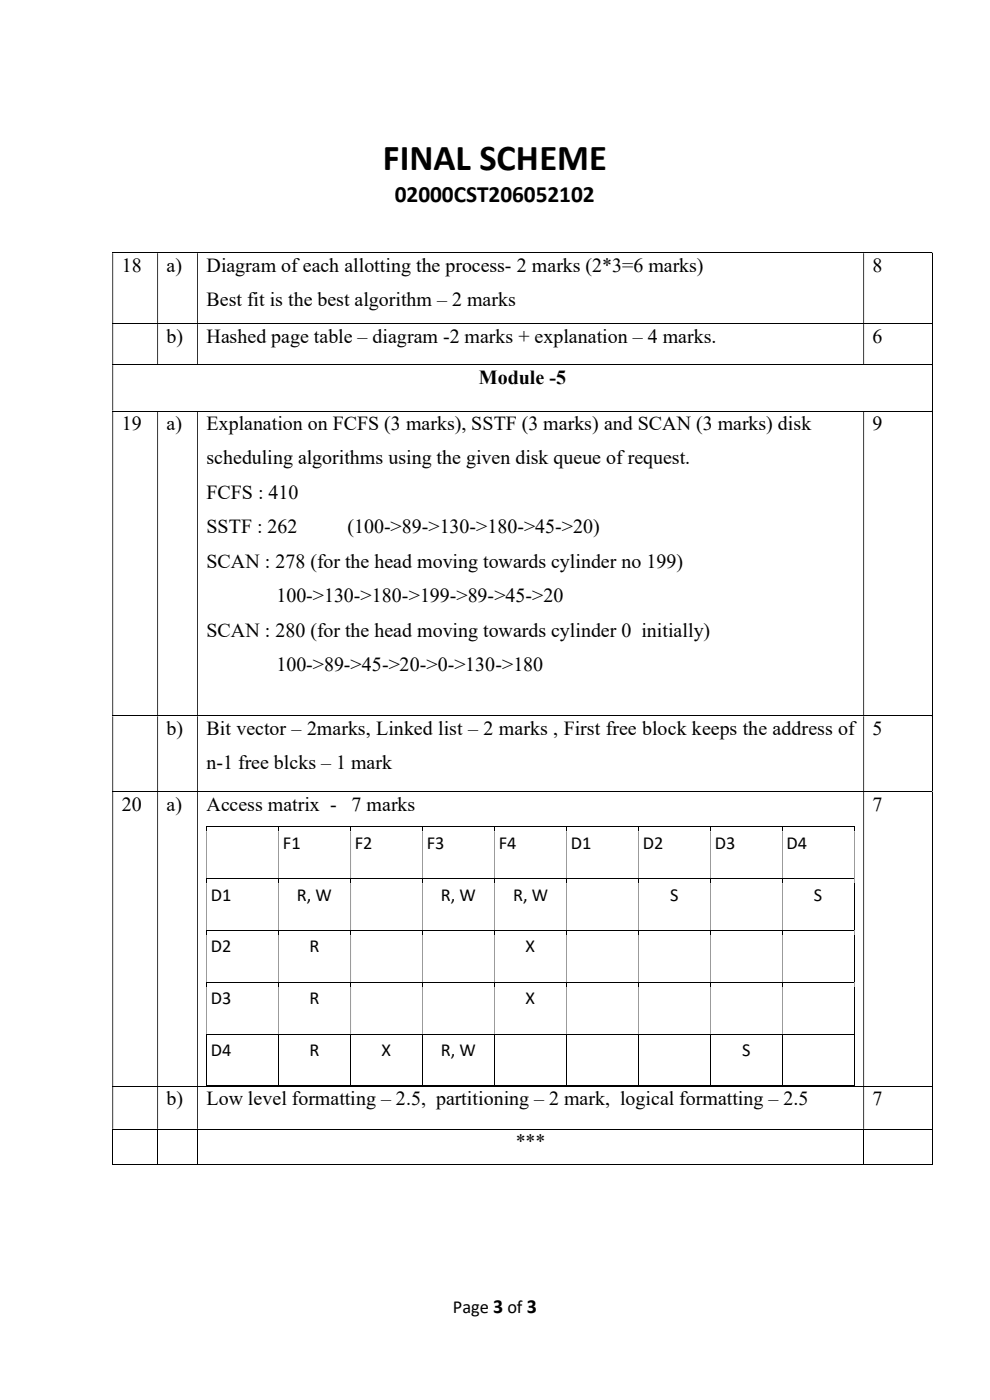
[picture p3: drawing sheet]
<svg xmlns="http://www.w3.org/2000/svg" width="210mm" height="297mm" viewBox="0 0 210 297" stroke-linecap="round" stroke-linejoin="round" font-family="sans-serif">
<defs><g id="words">
<text font-size="7.7" x="81.2" y="36">FINAL SCHEME</text>
<text font-size="5" x="83.8" y="42.8">02000CST206052102</text>
<g font-size="4.2">
<text x="25.8" y="57.7">18</text>
<text x="35.3" y="57.7">a)</text>
<text x="43.8" y="57.7">Diagram of each allotting the process- 2 marks (2*3=6 marks)</text>
<text x="185.1" y="57.7">8</text>
<text x="43.8" y="65">Best fit is the best algorithm – 2 marks</text>
<text x="35.3" y="72.7">b)</text>
<text x="43.8" y="72.7">Hashed page table – diagram -2 marks + explanation – 4 marks.</text>
<text x="185.1" y="72.7">6</text>
<text x="101.6" y="81.4">Module -5</text>
<text x="25.8" y="91.2">19</text>
<text x="35.3" y="91.2">a)</text>
<text x="43.8" y="91.2">Explanation on FCFS (3 marks), SSTF (3 marks) and SCAN (3 marks) disk</text>
<text x="185.1" y="91.2">9</text>
<text x="43.8" y="98.5">scheduling algorithms using the given disk queue of request.</text>
<text x="43.8" y="105.8">FCFS : 410</text>
<text x="43.8" y="113.1">SSTF : 262</text>
<text x="73.7" y="113.1">(100-&gt;89-&gt;130-&gt;180-&gt;45-&gt;20)</text>
<text x="43.8" y="120.4">SCAN : 278 (for the head moving towards cylinder no 199)</text>
<text x="58.6" y="127.7">100-&gt;130-&gt;180-&gt;199-&gt;89-&gt;45-&gt;20</text>
<text x="43.8" y="135">SCAN : 280 (for the head moving towards cylinder 0 initially)</text>
<text x="58.6" y="142.3">100-&gt;89-&gt;45-&gt;20-&gt;0-&gt;130-&gt;180</text>
<text x="35.3" y="155.9">b)</text>
<text x="43.8" y="155.9">Bit vector – 2marks, Linked list – 2 marks , First free block keeps the address of</text>
<text x="185.1" y="155.9">5</text>
<text x="43.8" y="163.2">n-1 free blcks – 1 mark</text>
<text x="25.8" y="172">20</text>
<text x="35.3" y="172">a)</text>
<text x="43.8" y="172">Access matrix -</text>
<text x="74.6" y="172">7 marks</text>
<text x="185.1" y="172">7</text>
<text x="35.3" y="234.5">b)</text>
<text x="43.8" y="234.5">Low level formatting – 2.5, partitioning – 2 mark, logical formatting – 2.5</text>
<text x="185.1" y="234.5">7</text>
<text x="109.4" y="243.6">***</text>
</g>
<g font-size="3.9">
<text x="60" y="180">F1</text>
<text x="75.3" y="180">F2</text>
<text x="90.6" y="180">F3</text>
<text x="105.8" y="180">F4</text>
<text x="121.1" y="180">D1</text>
<text x="136.4" y="180">D2</text>
<text x="151.6" y="180">D3</text>
<text x="166.9" y="180">D4</text>
<text x="44.7" y="191.1">D1</text>
<text x="63" y="191.1">R, W</text>
<text x="93.5" y="191.1">R, W</text>
<text x="108.8" y="191.1">R, W</text>
<text x="142.2" y="191.1">S</text>
<text x="172.7" y="191.1">S</text>
<text x="44.7" y="202.1">D2</text>
<text x="65.7" y="202.1">R</text>
<text x="111.5" y="202.1">X</text>
<text x="44.7" y="213.1">D3</text>
<text x="65.7" y="213.1">R</text>
<text x="111.5" y="213.1">X</text>
<text x="44.7" y="224.1">D4</text>
<text x="65.7" y="224.1">R</text>
<text x="80.9" y="224.1">X</text>
<text x="93.5" y="224.1">R, W</text>
<text x="157.4" y="224.1">S</text>
<text x="96.1" y="278.6">Page 3 of 3</text>
</g>
</g></defs>
<g fill="none" stroke="#000" stroke-width=".21">
<path d="M23.8 53.6h173.9M197.7 53.7v14.9M23.8 68.7h173.9M23.8 77.4h173.9M197.7 68.7v8.6M197.7 77.5v9.6M23.8 87.2h173.9M197.7 87.3v64.5M23.8 151.9h173.9M197.7 152v15.9M23.8 167.9h173.9M43.9 175.3h15.2"/>
<path d="M59.2 175.3h15.2M74.5 175.3h15.1M89.7 175.3h15.2M105 175.3h15.2M120.3 175.3h15.1M135.5 175.3h15.2M150.8 175.3h15.1M166 175.3h15.2M197.7 168v62.4M43.9 186.4h15.2M43.9 197.4h15.2M59.2 186.4h15.2"/>
<path d="M59.2 197.4h15.2M74.5 186.4h15.1M74.5 197.4h15.1M89.7 186.4h15.2M89.7 197.4h15.2M105 186.4h15.2M105 197.4h15.2M120.3 186.4h15.1M120.3 197.4h15.1M135.5 186.4h15.2M135.5 197.4h15.2M150.8 186.4h15.1"/>
<path d="M150.8 197.4h15.1M166 186.4h15.2M166 197.4h15.2M181.3 187.4v9.9M181.3 198.4v9.9M43.9 208.4h15.2M43.9 219.4h15.2M59.2 208.4h15.2M59.2 219.4h15.2M74.5 208.4h15.1M74.5 219.4h15.1M89.7 208.4h15.2"/>
<path d="M89.7 219.4h15.2M105 208.4h15.2M105 219.4h15.2M120.3 208.4h15.1M120.3 219.4h15.1M135.5 208.4h15.2M135.5 219.4h15.2M150.8 208.4h15.1M150.8 219.4h15.1M166 208.4h15.2M166 219.4h15.2M181.3 209.4v9.9"/>
<path d="M23.8 230.5h173.9M23.8 239.6h173.9M23.9 239.6v7.5M33.4 239.6v7.5M41.9 239.6v7.5M43.8 230.4h15.3M43.9 220.4v10M59.1 220.4v10M59.2 230.4h15.2M74.4 220.4v10M74.5 230.4h15.1M89.7 220.4v10"/>
<path d="M89.7 230.4h15.2M104.9 220.4v10M105 230.4h15.2M120.2 220.4v10M120.3 230.4h15.1M135.5 220.4v10M135.5 230.4h15.2M150.7 220.4v10M150.8 230.4h15.1M166 220.4v10M166 230.4h15.2M181.3 220.4v10"/>
<path d="M183.2 239.6v7.5M197.7 230.6v8.9M197.7 239.6v7.5M23.8 247.1h9.6M33.5 247.1h8.3M42 247.1h141.1M183.3 247.1h14.4"/>
</g>
<g fill="#000">
<path d="M197.7 53.6h.1v.1h-.1zM23.8 53.7h.2v14.9h-.2zM33.4 53.7h.1v14.9h-.1zM41.8 53.7h.2v14.9h-.2zM183.1 53.7h.2v14.9h-.2z" fill-rule="evenodd"/>
<path d="M197.7 68.6h.1v.1h-.1zM23.8 68.7h.2v8.6h-.2zM33.4 68.7h.1v8.6h-.1zM41.8 68.7h.2v8.6h-.2zM183.1 68.7h.2v8.6h-.2z" fill-rule="evenodd"/>
<path d="M197.7 77.3h.1v.2h-.1zM23.8 77.5h.2v9.6h-.2z" fill-rule="evenodd"/>
<path d="M197.7 87.1h.1v.2h-.1zM23.8 87.3h.2v64.5h-.2zM33.4 87.3h.1v64.5h-.1zM41.8 87.3h.2v64.5h-.2zM183.1 87.3h.2v64.5h-.2z" fill-rule="evenodd"/>
<path d="M197.7 151.8h.1v.2h-.1zM23.8 152h.2v15.9h-.2zM33.4 152h.1v15.9h-.1zM41.8 152h.2v15.9h-.2zM183.1 152h.2v15.9h-.2z" fill-rule="evenodd"/>
<path d="M43.8 175.3l.1 1.1z" fill-rule="evenodd"/>
<path d="M43.8 176.4l.1 9.9zM59.1 176.4l.1 9.9zM74.4 176.4l.1 9.9zM89.6 176.4l.1 9.9zM104.9 176.4l.1 9.9zM120.2 176.4l.1 9.9zM135.4 176.4l.1 9.9zM150.7 176.4l.1 9.9zM165.9 176.4l.1 9.9zM181.2 176.4l.1 9.9z" fill-rule="evenodd"/>
<path d="M59.1 175.3l.1 1.1z" fill-rule="evenodd"/>
<path d="M74.4 175.3l.1 1.1z" fill-rule="evenodd"/>
<path d="M89.6 175.3l.1 1.1z" fill-rule="evenodd"/>
<path d="M104.9 175.3l.1 1.1z" fill-rule="evenodd"/>
<path d="M120.2 175.3l.1 1.1z" fill-rule="evenodd"/>
<path d="M135.4 175.3l.1 1.1z" fill-rule="evenodd"/>
<path d="M150.7 175.3l.1 1.1z" fill-rule="evenodd"/>
<path d="M165.9 175.3l.1 1.1z" fill-rule="evenodd"/>
<path d="M181.2 175.3l.1 1.1z" fill-rule="evenodd"/>
<path d="M197.7 167.9h.1v.1h-.1zM23.8 168h.2v62.4h-.2zM33.4 168h.1v62.4h-.1zM41.8 168h.2v62.4h-.2zM183.1 168h.2v62.4h-.2z" fill-rule="evenodd"/>
<path d="M181.2 186.3l.1 1.1zM43.8 187.4l.1 9.9zM59.1 187.4l.1 9.9zM74.4 187.4l.1 9.9zM89.6 187.4l.1 9.9zM104.9 187.4l.1 9.9zM120.2 187.4l.1 9.9zM135.4 187.4l.1 9.9zM150.7 187.4l.1 9.9zM165.9 187.4l.1 9.9z" fill-rule="evenodd"/>
<path d="M181.2 197.3l.1 1.1zM43.8 198.4l.1 9.9zM59.1 198.4l.1 9.9zM74.4 198.4l.1 9.9zM89.6 198.4l.1 9.9zM104.9 198.4l.1 9.9zM120.2 198.4l.1 9.9zM135.4 198.4l.1 9.9zM150.7 198.4l.1 9.9zM165.9 198.4l.1 9.9z" fill-rule="evenodd"/>
<path d="M181.2 208.3l.1 1.1zM43.8 209.4l.1 9.9zM59.1 209.4l.1 9.9zM74.4 209.4l.1 9.9zM89.6 209.4l.1 9.9zM104.9 209.4l.1 9.9zM120.2 209.4l.1 9.9zM135.4 209.4l.1 9.9zM150.7 209.4l.1 9.9zM165.9 209.4l.1 9.9z" fill-rule="evenodd"/>
<path d="M197.7 230.4h.1v.2h-.1zM23.8 230.6h.2v8.9h-.2zM33.4 230.6h.1v8.9h-.1zM41.8 230.6h.2v8.9h-.2zM183.1 230.6h.2v8.9h-.2z" fill-rule="evenodd"/>
</g>
<g fill="#000">
<path d="M43.8 186.3l.1 1.1zM43.8 197.3l.1 1.1zM59.1 186.3l.1 1.1zM59.1 197.3l.1 1.1zM74.4 186.3l.1 1.1zM74.4 197.3l.1 1.1zM89.6 186.3l.1 1.1zM89.6 197.3l.1 1.1zM104.9 186.3l.1 1.1zM104.9 197.3l.1 1.1zM120.2 186.3l.1 1.1zM120.2 197.3l.1 1.1z"/>
<path d="M135.4 186.3l.1 1.1zM135.4 197.3l.1 1.1zM150.7 186.3l.1 1.1zM150.7 197.3l.1 1.1zM165.9 186.3l.1 1.1zM165.9 197.3l.1 1.1zM43.8 208.3l.1 1.1zM43.8 219.3l.1 1.1zM59.1 208.3l.1 1.1zM59.1 219.3l.1 1.1zM74.4 208.3l.1 1.1zM74.4 219.3l.1 1.1z"/>
<path d="M89.6 208.3l.1 1.1zM89.6 219.3l.1 1.1zM104.9 208.3l.1 1.1zM104.9 219.3l.1 1.1zM120.2 208.3l.1 1.1zM120.2 219.3l.1 1.1zM135.4 208.3l.1 1.1zM135.4 219.3l.1 1.1zM150.7 208.3l.1 1.1zM150.7 219.3l.1 1.1zM165.9 208.3l.1 1.1zM165.9 219.3l.1 1.1z"/>
<path d="M181.2 219.3l.1 1.1zM181.2 230.3l.1 .1zM197.7 239.5h.1v.1h-.1zM197.7 247h.1v.1h-.1z"/>
</g>
<use href="#words"/>
</svg>
